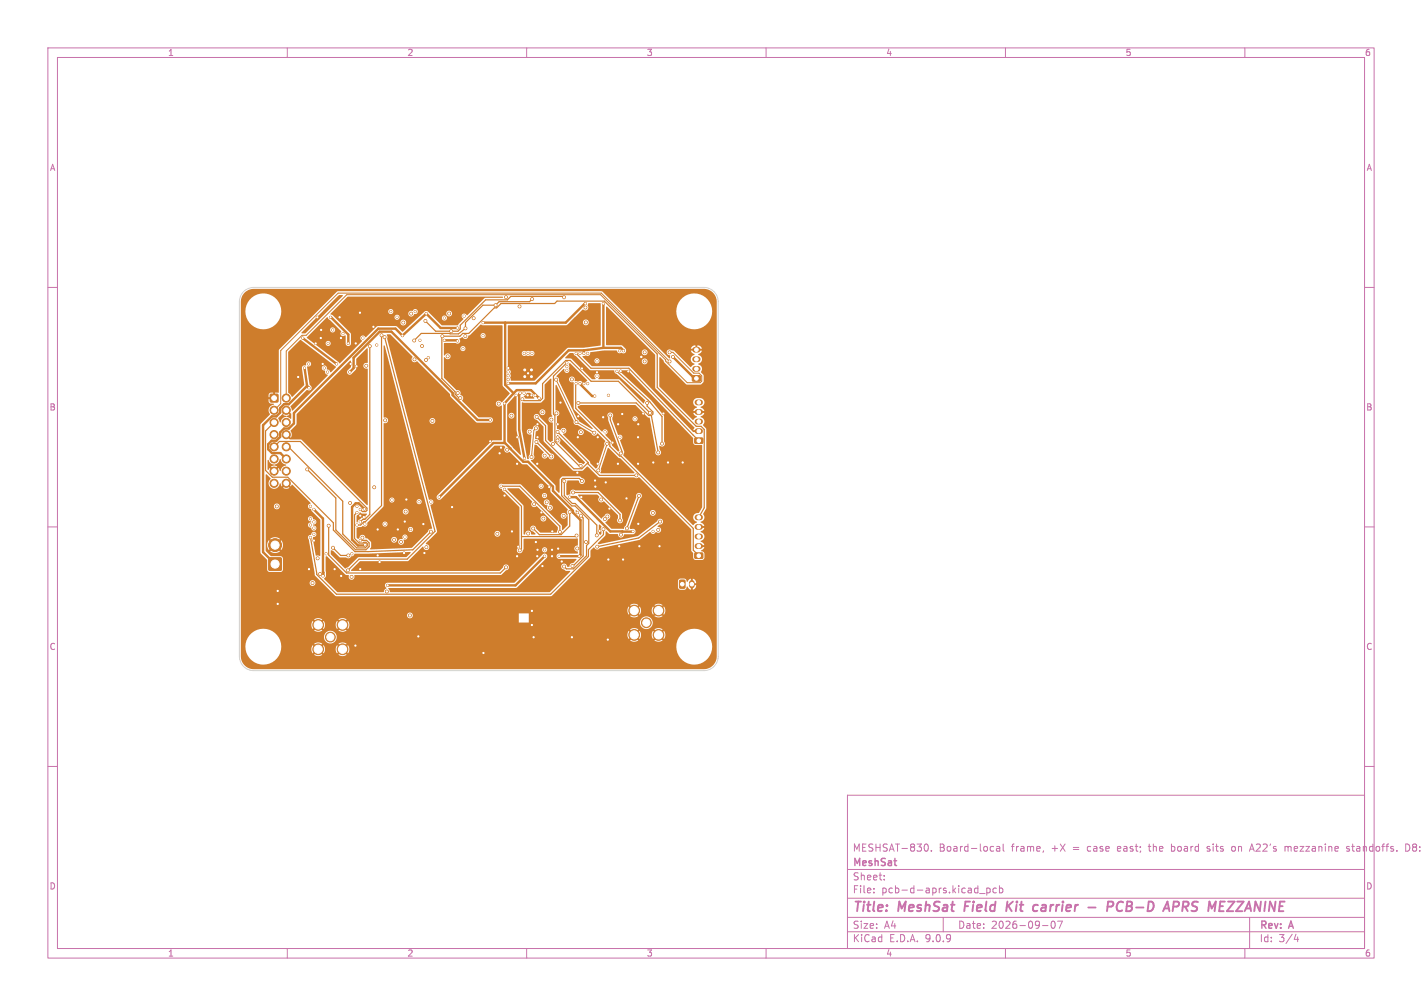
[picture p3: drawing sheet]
<svg xmlns="http://www.w3.org/2000/svg" width="297mm" height="210mm" viewBox="0 0 297 210" stroke-linecap="round" stroke-linejoin="round" font-family="sans-serif">
<defs><g id="words">
<g font-size="2.8" fill="#c872ab">
<text x="178" y="190.9">Title:</text>
<text x="187.7" y="190.9">MeshSat</text>
<text x="202.3" y="190.9">Field</text>
<text x="211.8" y="190.9">Kit</text>
<text x="218.2" y="190.9">carrier</text>
<text x="230.5" y="190.9">-</text>
<text x="235.3" y="190.9">PCB-D</text>
<text x="248.1" y="190.9">APRS</text>
<text x="258" y="190.9">MEZZANINE</text>
</g>
<g font-size="2.1" fill="#c872ab">
<text x="178" y="178">MESHSAT-830.</text>
<text x="196.1" y="178">Board-local</text>
<text x="211.3" y="178">frame,</text>
<text x="219.7" y="178">+X</text>
<text x="224.3" y="178">=</text>
<text x="227.5" y="178">case</text>
<text x="233.9" y="178">east;</text>
<text x="240.6" y="178">the</text>
<text x="245.4" y="178">board</text>
<text x="253.1" y="178">sits</text>
<text x="258.4" y="178">on</text>
<text x="262.4" y="178">A22's</text>
<text x="269.7" y="178">mezzanine</text>
<text x="282.8" y="178">standoffs.</text>
<text x="295.2" y="178">D8:</text>
<text x="178" y="184">Sheet:</text>
<text x="178" y="181.2">MeshSat</text>
<text x="178" y="186.7">File:</text>
<text x="184.1" y="186.7">pcb-d-aprs.kicad_pcb</text>
<text x="178" y="196.9">KiCad</text>
<text x="178" y="194.1">Size:</text>
<text x="184.7" y="194.1">A4</text>
<text x="185.7" y="196.9">E.D.A.</text>
<text x="193.3" y="196.9">9.0.9</text>
<text x="200" y="194.1">Date:</text>
<text x="207" y="194.1">2026-09-07</text>
<text x="263" y="194.3">Rev:</text>
<text x="263" y="196.9">Id:</text>
<text x="267.1" y="196.9">3/4</text>
<text x="269.4" y="194.3">A</text>
</g>
<g font-size="1.8" fill="#c872ab">
<text x="35" y="11.9">1</text>
<text x="85" y="11.9">2</text>
<text x="135" y="11.9">3</text>
<text x="185" y="11.9">4</text>
<text x="235" y="11.9">5</text>
<text x="285" y="11.9">6</text>
<text x="10.3" y="35.9">A</text>
<text x="285.4" y="35.9">A</text>
<text x="10.3" y="85.9">B</text>
<text x="285.3" y="85.9">B</text>
<text x="10.3" y="135.9">C</text>
<text x="285.3" y="135.9">C</text>
<text x="10.3" y="185.9">D</text>
<text x="285.3" y="185.9">D</text>
<text x="35" y="199.9">1</text>
<text x="85" y="199.9">2</text>
<text x="135" y="199.9">3</text>
<text x="185" y="199.9">4</text>
<text x="235" y="199.9">5</text>
<text x="285" y="199.9">6</text>
</g>
</g></defs>
<g fill="none" stroke="#c872ab" stroke-width=".21">
<path d="M10 10h277v190h-277zM12 12h273v186h-273zM60 10v2M110 10v2M160 10v2M210 10v2M260 10v2M10 60h2M285 60h2M10 110h2M285 110h2M10 160h2"/>
<path d="M177 166h108v32h-108zM193.4 176.2a.8 .8 0 0 1 .5 .7 .8 .8 0 0 1-.5 .8M194.5 177.6v.1M207.1 176.7l.4 .1M207.5 177.6l-.4 .1M208.2 176.8h.5l.1 .9M208.8 177.1h-.5l-.2 .2 .2 .4 .5-.1M209.5 176.2v1.3l.2 .2M218 177.6l-.2 .3M239.8 176.7h.6M244.7 176.2v1.5M244.7 177.6l.1 .1"/>
<path d="M244.8 176.7l-.1 .1M252.1 177.6l.4 .1M252.5 176.7l-.4 .2 .1 .2 .3 .1M257.7 176.7l-.3 .1-.2 .2 .1 .6 .4 .1M261 177.7l.5-1.5 .5 1.5M261.1 177.3h.7M268.4 176.8l.4-.1 .2 .2M268.4 176.7v1M269 176.9v.8M269.2 176.7l-.2 .2M281.8 176.8l-.3-.1-.3 .2 .1 .2 .5 .2v.3h-.6M285 160h2"/>
<path d="M293.6 176.2a.76 .76 0 0 1 .9 .7 .76 .76 0 0 1-.9 .8zM60 198v2M110 198v2M160 198v2M177 194.5h108M177 191.5h108M177 187.5h108M177 181.5h108M182.5 186.3v.1M182.5 185.5v.1M184.7 183.6v.1M184.7 182.8v.1"/>
<path d="M197 191.5v3M204.6 186.5h1.1M206.1 185.4v1.5M206.1 185.5l.4-.1 .3 .3-.1 .6h-.6M208.1 185.5l-.4-.1-.3 .3 .1 .6h.6M208.7 185.5l.5-.1 .3 .3-.2 .6h-.6M208.7 184.9v1.5M210 198v2M217.7 193.2h1.2M219.7 192.4l.2-.1a.8 .8 0 0 1 .5 .7 .8 .8 0 0 1-.5 .8 1 1 0 0 1-.2-1.4zM220.9 192.3h1l-.7 1.5M260 198v2"/>
<path d="M261 191.5v6.5M270.7 195l-.4 1.1h.9M271 195.6v1"/>
</g>
<g fill="none" stroke="#c872ab" stroke-width=".4">
<path d="M201.6 188.2l-.2 2M210.4 188.2l-.2 2M210.6 189.1l.7 1.1M211.6 188.2l-1.3 1.2M216.6 188.9l.2 .1M217.6 189.5l-.1 .6M227.3 189.4h1.5M232.4 189.1a.51 .51 0 0 0-.2-.9h-.7l-.3 2M234.6 188.4a.88 .88 0 0 0-1 0 .88 .88 0 0 0-.4 1 .69 .69 0 0 0 .3 .7 .69 .69 0 0 0 .9-.1M245.2 188.2l.9 .1a.58 .58 0 0 1-.3 1h-.8M247 189.3h.8M247.2 188.2l-.3 2"/>
<path d="M256.5 188.2h1.3l-1.5 2h1.3"/>
</g>
<g fill="#ce7d2c" stroke="#ce7d2c" stroke-width=".21">
<path d="M56.2 116.5h2.5v2.5h-2.5z"/>
<path d="M145.1 115.5l1.6-.1 .1 .3v.7l-.2 .2h-1.4l-.1-.2z"/>
<path d="M142 121.1h.8l.3 .1v1.4l-.2 .2h-.8l-.2-.1z"/>
<path d="M56.5 82.3h1.5v1.6h-1.5z"/>
<path d="M144.6 78.5l1.6-.1 .1 .3v.7l-.2 .2h-1.4l-.1-.2z"/>
<path d="M145.1 91.5l1.6-.1 .1 .3v.7l-.2 .2h-1.4l-.1-.2z"/>
<circle cx="57.4" cy="113.8" r="1.35"/>
<circle cx="59.8" cy="83.1" r=".85"/>
<circle cx="57.2" cy="85.6" r=".85"/>
<circle cx="59.8" cy="85.6" r=".85"/>
<circle cx="57.2" cy="88.2" r=".85"/>
<circle cx="59.8" cy="88.2" r=".85"/>
<circle cx="57.2" cy="90.7" r=".85"/>
<circle cx="59.8" cy="90.7" r=".85"/>
<circle cx="57.2" cy="93.3" r=".85"/>
<circle cx="59.8" cy="93.3" r=".85"/>
<circle cx="57.2" cy="95.8" r=".85"/>
<circle cx="59.8" cy="95.8" r=".85"/>
<circle cx="57.2" cy="98.3" r=".85"/>
<circle cx="59.8" cy="98.3" r=".85"/>
<circle cx="57.2" cy="100.9" r=".85"/>
<circle cx="59.8" cy="100.9" r=".85"/>
<circle cx="135" cy="130" r="1.02"/>
<circle cx="132.5" cy="127.5" r="1.12"/>
<circle cx="132.5" cy="132.5" r="1.12"/>
<circle cx="137.5" cy="127.5" r="1.12"/>
<circle cx="137.5" cy="132.5" r="1.12"/>
<circle cx="69" cy="133" r="1.02"/>
<circle cx="66.5" cy="130.5" r="1.13"/>
<circle cx="66.5" cy="135.5" r="1.13"/>
<circle cx="71.5" cy="130.5" r="1.13"/>
<circle cx="71.5" cy="135.5" r="1.13"/>
<circle cx="84.1" cy="70.1" r=".22"/>
<circle cx="74.5" cy="105.7" r=".23"/>
<circle cx="100.9" cy="70.1" r=".22"/>
<circle cx="67.5" cy="120.2" r=".22"/>
<circle cx="89" cy="65.5" r=".23"/>
<circle cx="95.6" cy="68.5" r=".22"/>
<circle cx="96.7" cy="72.8" r=".22"/>
<circle cx="65.6" cy="106.4" r=".23"/>
<circle cx="73.5" cy="115.6" r=".22"/>
<circle cx="105.4" cy="84.2" r=".23"/>
<circle cx="95.6" cy="71.2" r=".22"/>
<circle cx="116.8" cy="116.1" r=".22"/>
<circle cx="81.9" cy="104.4" r=".22"/>
<circle cx="96.9" cy="66" r=".23"/>
<circle cx="87.5" cy="104.7" r=".23"/>
<circle cx="72.7" cy="71.7" r=".23"/>
<circle cx="92.8" cy="66.4" r=".22"/>
<circle cx="85.7" cy="110.5" r=".22"/>
<circle cx="84.6" cy="112.1" r=".22"/>
<circle cx="124.2" cy="82.7" r=".23"/>
<circle cx="69" cy="66.2" r=".23"/>
<circle cx="121" cy="116.1" r=".22"/>
<circle cx="112.6" cy="83.1" r=".22"/>
<circle cx="80.4" cy="109.4" r=".22"/>
<circle cx="86.7" cy="65" r=".23"/>
<circle cx="72.7" cy="115.9" r=".3"/>
<circle cx="132.6" cy="87.4" r=".22"/>
<circle cx="129.5" cy="91.3" r=".22"/>
<circle cx="68.1" cy="115.6" r=".22"/>
<circle cx="92.8" cy="71" r=".22"/>
<circle cx="67.7" cy="76.8" r=".22"/>
<circle cx="81.6" cy="65" r=".23"/>
<circle cx="122.3" cy="63.4" r=".22"/>
<circle cx="91.7" cy="103.8" r=".22"/>
<circle cx="111.8" cy="82.5" r=".23"/>
<circle cx="69.6" cy="114.4" r=".3"/>
<circle cx="121.1" cy="80.1" r=".22"/>
<circle cx="89.5" cy="74.7" r=".22"/>
<circle cx="87.7" cy="71" r=".22"/>
<circle cx="100.9" cy="67.4" r=".22"/>
<circle cx="78.7" cy="72" r=".23"/>
<circle cx="82.9" cy="66.2" r=".23"/>
<circle cx="75.8" cy="70.6" r=".23"/>
<circle cx="126.4" cy="90.1" r=".23"/>
<circle cx="76.2" cy="109.4" r=".22"/>
<circle cx="90" cy="104.8" r=".23"/>
<circle cx="130.2" cy="73.2" r=".22"/>
<circle cx="108.7" cy="82.1" r=".23"/>
<circle cx="113.8" cy="114.8" r=".22"/>
<circle cx="109.5" cy="95.7" r=".23"/>
<circle cx="113.7" cy="116.1" r=".22"/>
<circle cx="63.6" cy="76.8" r=".22"/>
<circle cx="106.2" cy="80" r=".22"/>
<circle cx="127.1" cy="82.5" r=".22"/>
<circle cx="113" cy="101.5" r=".23"/>
<circle cx="69.5" cy="68.9" r=".22"/>
<circle cx="121.9" cy="73.8" r=".23"/>
<circle cx="132.2" cy="110.9" r=".22"/>
<circle cx="76.2" cy="113.7" r=".23"/>
<circle cx="68.4" cy="77.7" r=".22"/>
<circle cx="64.4" cy="76" r=".23"/>
<circle cx="136.4" cy="110.9" r=".22"/>
<circle cx="126" cy="63.4" r=".22"/>
<circle cx="76.1" cy="106.3" r=".22"/>
<circle cx="80.9" cy="122.2" r=".22"/>
<circle cx="64.5" cy="81" r=".22"/>
<circle cx="140.5" cy="74.5" r=".3"/>
<circle cx="119" cy="103.8" r=".22"/>
<circle cx="71.6" cy="69.6" r=".23"/>
<circle cx="68.5" cy="71.7" r=".22"/>
<circle cx="70.3" cy="76" r=".22"/>
<circle cx="102.4" cy="87.7" r=".22"/>
<circle cx="63.2" cy="70.6" r=".22"/>
<circle cx="73" cy="77.7" r=".23"/>
<circle cx="95.6" cy="82" r=".3"/>
<circle cx="105.7" cy="62" r=".3"/>
<circle cx="124.7" cy="78.5" r=".22"/>
<circle cx="89" cy="75.2" r=".3"/>
<circle cx="122.7" cy="73.8" r=".22"/>
<circle cx="124.7" cy="75.3" r=".23"/>
<circle cx="104.2" cy="84.3" r=".3"/>
<circle cx="122.7" cy="80.1" r=".22"/>
<circle cx="121.3" cy="97.3" r=".3"/>
<circle cx="118.4" cy="75.7" r=".22"/>
<circle cx="118.4" cy="76.5" r=".22"/>
<circle cx="118.4" cy="77.3" r=".22"/>
<circle cx="64.8" cy="105.7" r=".23"/>
<circle cx="75.2" cy="112.9" r=".22"/>
<circle cx="64.2" cy="98" r=".3"/>
<circle cx="79.7" cy="70" r=".3"/>
<circle cx="74.5" cy="109.6" r=".23"/>
<circle cx="75.3" cy="108.9" r=".23"/>
<circle cx="77.2" cy="72.3" r=".3"/>
<circle cx="133.5" cy="103.5" r=".3"/>
<circle cx="130.9" cy="110.3" r=".3"/>
<circle cx="120.3" cy="73.8" r=".23"/>
<circle cx="136.4" cy="107.1" r=".3"/>
<circle cx="120.3" cy="80.1" r=".23"/>
<circle cx="113.3" cy="86.1" r=".3"/>
<circle cx="105.9" cy="93.9" r=".3"/>
<circle cx="117.7" cy="89.9" r=".3"/>
<circle cx="115.5" cy="92.7" r=".3"/>
<circle cx="115.2" cy="87.6" r=".3"/>
<circle cx="106.8" cy="86.8" r=".3"/>
<circle cx="126.8" cy="92.6" r=".3"/>
<circle cx="125" cy="98.2" r=".3"/>
<circle cx="116.4" cy="92" r=".3"/>
<circle cx="116.2" cy="86.3" r=".3"/>
<circle cx="110.6" cy="90.1" r=".3"/>
<circle cx="127.5" cy="86.7" r=".3"/>
<circle cx="113.8" cy="95.1" r=".3"/>
<circle cx="129.7" cy="94.7" r=".3"/>
<circle cx="115.1" cy="95.3" r=".3"/>
<circle cx="121.3" cy="90.2" r=".3"/>
<circle cx="112" cy="92.3" r=".3"/>
<circle cx="132.9" cy="99.2" r=".3"/>
<circle cx="116.5" cy="90.2" r=".3"/>
<circle cx="112.1" cy="87" r=".3"/>
<circle cx="135.7" cy="86.2" r=".3"/>
<circle cx="109.1" cy="83.3" r=".3"/>
<circle cx="120.8" cy="84.1" r=".3"/>
<circle cx="135.2" cy="84.1" r=".3"/>
<circle cx="137.5" cy="94.5" r=".3"/>
<circle cx="86.5" cy="71.1" r=".3"/>
<circle cx="111.1" cy="62.4" r=".3"/>
<circle cx="103.5" cy="63.7" r=".3"/>
<circle cx="66.3" cy="116.5" r=".3"/>
<circle cx="97.2" cy="68.5" r=".3"/>
<circle cx="89.1" cy="114.2" r=".3"/>
<circle cx="76.5" cy="76.4" r=".3"/>
<circle cx="117.9" cy="100.4" r=".3"/>
<circle cx="124.6" cy="111.8" r=".3"/>
<circle cx="65.3" cy="121.7" r=".3"/>
<circle cx="83.8" cy="113.1" r=".3"/>
<circle cx="108.6" cy="114.9" r=".3"/>
<circle cx="120.4" cy="111.8" r=".3"/>
<circle cx="105.4" cy="102.2" r=".23"/>
<circle cx="116.9" cy="111" r=".3"/>
<circle cx="104.7" cy="101.5" r=".23"/>
<circle cx="68.7" cy="109.7" r=".3"/>
<circle cx="105.7" cy="118.4" r=".3"/>
<circle cx="108.5" cy="64" r=".3"/>
<circle cx="119.7" cy="102.8" r=".3"/>
<circle cx="129.5" cy="108.6" r=".3"/>
<circle cx="122.3" cy="64.2" r=".3"/>
<circle cx="98.9" cy="66.4" r=".3"/>
<circle cx="82.3" cy="112.7" r=".3"/>
<circle cx="137.9" cy="108.9" r=".3"/>
<circle cx="124.7" cy="114.1" r=".3"/>
<circle cx="121.3" cy="107.7" r=".3"/>
<circle cx="119.6" cy="118.2" r=".3"/>
<circle cx="129.7" cy="111.6" r=".3"/>
<circle cx="126.3" cy="108.4" r=".3"/>
<circle cx="121.5" cy="100.4" r=".3"/>
<circle cx="117.8" cy="118.3" r=".3"/>
<circle cx="111.4" cy="110.3" r=".3"/>
<circle cx="119" cy="106.9" r=".3"/>
<circle cx="110.3" cy="111.4" r=".3"/>
<circle cx="114.9" cy="106" r=".3"/>
<circle cx="120.6" cy="114.5" r=".3"/>
<circle cx="122.4" cy="113.1" r=".3"/>
<circle cx="126.9" cy="107.8" r=".3"/>
<circle cx="125.6" cy="104.3" r=".3"/>
<circle cx="117.7" cy="107.7" r=".3"/>
<circle cx="117.8" cy="62.1" r=".3"/>
<circle cx="94.2" cy="69.1" r=".3"/>
<circle cx="73.1" cy="105" r=".3"/>
<circle cx="57.8" cy="105.7" r=".3"/>
<circle cx="88.9" cy="67" r=".3"/>
<circle cx="73.4" cy="120.4" r=".3"/>
<circle cx="96.1" cy="83.1" r=".3"/>
<circle cx="75.7" cy="112.2" r=".3"/>
<circle cx="92.4" cy="70.2" r=".3"/>
<circle cx="84.7" cy="106.8" r=".3"/>
<circle cx="111.1" cy="73.8" r=".22"/>
<circle cx="85.6" cy="128.5" r=".3"/>
<circle cx="80.8" cy="123.5" r=".3"/>
<circle cx="137.5" cy="110.6" r=".3"/>
<circle cx="103.9" cy="111.4" r=".3"/>
<circle cx="106.1" cy="79.2" r=".22"/>
<circle cx="119.5" cy="79.2" r=".3"/>
<circle cx="109.5" cy="82.1" r=".22"/>
<circle cx="72.7" cy="119.1" r=".3"/>
<circle cx="80.3" cy="70.4" r=".3"/>
<circle cx="86.6" cy="75" r=".3"/>
<circle cx="66.9" cy="119.8" r=".3"/>
<circle cx="90.3" cy="87.9" r=".3"/>
<circle cx="109.5" cy="73.8" r=".22"/>
<circle cx="78.2" cy="101.7" r=".3"/>
<circle cx="110.3" cy="73.8" r=".23"/>
<circle cx="74.5" cy="107" r=".23"/>
<circle cx="75.3" cy="106.4" r=".23"/>
<circle cx="90" cy="111" r=".3"/>
<circle cx="122.4" cy="67.3" r=".3"/>
<circle cx="111.9" cy="89.4" r=".3"/>
<circle cx="111" cy="95.4" r=".3"/>
<circle cx="114.2" cy="104.9" r=".3"/>
<circle cx="113.5" cy="108.3" r=".3"/>
<circle cx="111.6" cy="105.3" r=".3"/>
<circle cx="106.2" cy="78.4" r=".22"/>
<circle cx="124.1" cy="90.3" r=".3"/>
<circle cx="120.4" cy="88.1" r=".3"/>
<circle cx="116.1" cy="79.3" r=".3"/>
<circle cx="106.2" cy="77.6" r=".22"/>
<circle cx="139.8" cy="75.4" r=".3"/>
<circle cx="134.6" cy="75.4" r=".3"/>
<circle cx="134.6" cy="73.6" r=".3"/>
<circle cx="139.8" cy="73.6" r=".3"/>
<circle cx="138.3" cy="92.6" r=".3"/>
<circle cx="128.8" cy="77.5" r=".23"/>
<circle cx="129.4" cy="73.2" r=".22"/>
<circle cx="113.7" cy="103.5" r=".23"/>
<circle cx="65.6" cy="111.5" r=".23"/>
<circle cx="93.5" cy="74.4" r=".3"/>
<circle cx="84.2" cy="67.3" r=".3"/>
<circle cx="97.2" cy="70.2" r=".3"/>
<circle cx="64.8" cy="109.6" r=".23"/>
<circle cx="64.8" cy="112.2" r=".23"/>
<circle cx="126" cy="110.5" r=".3"/>
<circle cx="65.6" cy="110.2" r=".23"/>
<circle cx="93.8" cy="65.5" r=".3"/>
<circle cx="64.8" cy="108.3" r=".23"/>
<circle cx="65.6" cy="108.9" r=".23"/>
<circle cx="85.9" cy="65.5" r=".3"/>
<circle cx="88.1" cy="72.2" r=".3"/>
<circle cx="80.4" cy="87.7" r=".3"/>
<circle cx="78.9" cy="110.5" r=".22"/>
<circle cx="116.6" cy="114.5" r=".22"/>
<circle cx="111" cy="82.5" r=".22"/>
<circle cx="129.6" cy="77.5" r=".22"/>
<circle cx="70.9" cy="66.2" r=".23"/>
<circle cx="74.5" cy="76.5" r=".23"/>
<circle cx="120.6" cy="98.7" r=".23"/>
<circle cx="121.5" cy="76.9" r=".22"/>
<circle cx="120.8" cy="86.9" r=".22"/>
<circle cx="102.4" cy="92.1" r=".22"/>
<circle cx="106.9" cy="110.9" r=".22"/>
<circle cx="111" cy="78.6" r=".3"/>
<circle cx="121.4" cy="103.8" r=".23"/>
<circle cx="106.1" cy="76.8" r=".22"/>
<circle cx="130" cy="86.4" r=".23"/>
<circle cx="111.1" cy="130.5" r=".23"/>
<circle cx="104.6" cy="93.4" r=".22"/>
<circle cx="67.4" cy="76" r=".22"/>
<circle cx="125.2" cy="110.8" r=".23"/>
<circle cx="78" cy="68.2" r=".22"/>
<circle cx="108.2" cy="114.1" r=".22"/>
<circle cx="69.9" cy="118.8" r=".22"/>
<circle cx="119.4" cy="133" r=".22"/>
<circle cx="110.3" cy="77.9" r=".22"/>
<circle cx="84.4" cy="115.4" r=".23"/>
<circle cx="74.3" cy="71.7" r=".22"/>
<circle cx="139.5" cy="96.5" r=".22"/>
<circle cx="127.9" cy="92.4" r=".22"/>
<circle cx="107.8" cy="82.5" r=".23"/>
<circle cx="78.9" cy="115.9" r=".23"/>
<circle cx="73.3" cy="76" r=".23"/>
<circle cx="116.5" cy="88.6" r=".23"/>
<circle cx="130.9" cy="104.1" r=".22"/>
<circle cx="108" cy="96.8" r=".22"/>
<circle cx="133.3" cy="96.8" r=".22"/>
<circle cx="129.1" cy="88.6" r=".22"/>
<circle cx="111.1" cy="127.5" r=".23"/>
<circle cx="115.3" cy="110.9" r=".22"/>
<circle cx="127.1" cy="116.8" r=".23"/>
<circle cx="134.4" cy="86.3" r=".22"/>
<circle cx="133.3" cy="91.3" r=".22"/>
<circle cx="112.3" cy="91.3" r=".22"/>
<circle cx="104.4" cy="94.6" r=".23"/>
<circle cx="65.9" cy="71.7" r=".22"/>
<circle cx="58" cy="123.4" r=".22"/>
<circle cx="133.3" cy="109.4" r=".22"/>
<circle cx="124.7" cy="77.7" r=".23"/>
<circle cx="136.4" cy="96.5" r=".22"/>
<circle cx="114.7" cy="101.7" r=".23"/>
<circle cx="117.3" cy="117.2" r=".22"/>
<circle cx="88.6" cy="115.4" r=".23"/>
<circle cx="110.2" cy="82.5" r=".23"/>
<circle cx="124.3" cy="101.6" r=".23"/>
<circle cx="112.2" cy="116.1" r=".22"/>
<circle cx="67.1" cy="68.9" r=".22"/>
<circle cx="64.5" cy="118.8" r=".22"/>
<circle cx="101" cy="136.3" r=".22"/>
<circle cx="75.2" cy="65.3" r=".23"/>
<circle cx="113.1" cy="107" r=".22"/>
<circle cx="120.6" cy="107" r=".23"/>
<circle cx="62.3" cy="78.7" r=".22"/>
<circle cx="126" cy="87.1" r=".22"/>
<circle cx="112.2" cy="96.8" r=".22"/>
<circle cx="74.2" cy="134.8" r=".23"/>
<circle cx="111" cy="77.2" r=".3"/>
<circle cx="115.3" cy="114.8" r=".23"/>
<circle cx="120.7" cy="91.3" r=".22"/>
<circle cx="138.6" cy="86.3" r=".22"/>
<circle cx="65.5" cy="112.9" r=".22"/>
<circle cx="130.1" cy="116.8" r=".22"/>
<circle cx="88.4" cy="109.4" r=".22"/>
<circle cx="112.3" cy="88.6" r=".23"/>
<circle cx="84.5" cy="108.9" r=".23"/>
<circle cx="121.1" cy="73.8" r=".22"/>
<circle cx="79.3" cy="117.3" r=".22"/>
<circle cx="133.3" cy="88.6" r=".23"/>
<circle cx="115.3" cy="116.1" r=".22"/>
<circle cx="137.8" cy="114" r=".23"/>
<circle cx="75.2" cy="118.8" r=".22"/>
<circle cx="127.3" cy="106.2" r=".23"/>
<circle cx="108.1" cy="91.3" r=".22"/>
<circle cx="124.8" cy="96.8" r=".22"/>
<circle cx="109.6" cy="78.6" r=".3"/>
<circle cx="121.9" cy="80.1" r=".23"/>
<circle cx="94.4" cy="105.9" r=".23"/>
<circle cx="75.3" cy="107.7" r=".23"/>
<circle cx="66.3" cy="66.2" r=".23"/>
<circle cx="111.9" cy="113.2" r=".22"/>
<circle cx="71.2" cy="70.6" r=".23"/>
<circle cx="58" cy="126.1" r=".23"/>
<circle cx="116.5" cy="91.3" r=".22"/>
<circle cx="113.3" cy="118.2" r=".23"/>
<circle cx="87.4" cy="132.9" r=".23"/>
<circle cx="133.5" cy="114" r=".23"/>
<circle cx="111.4" cy="133" r=".22"/>
<circle cx="133.9" cy="74.5" r=".3"/>
<circle cx="84.9" cy="104.3" r=".22"/>
<circle cx="83.1" cy="110.5" r=".22"/>
<circle cx="124.3" cy="100.3" r=".23"/>
<circle cx="67" cy="70.6" r=".23"/>
<circle cx="126.9" cy="133.5" r=".23"/>
<circle cx="117.1" cy="84" r=".23"/>
<circle cx="131.2" cy="77.5" r=".22"/>
<circle cx="112.3" cy="114.8" r=".23"/>
<circle cx="129.1" cy="96.8" r=".22"/>
<circle cx="124.8" cy="91.3" r=".22"/>
<circle cx="71.3" cy="120.2" r=".22"/>
<circle cx="108" cy="116.1" r=".22"/>
<circle cx="105.4" cy="103.5" r=".23"/>
<circle cx="129.3" cy="114" r=".23"/>
<circle cx="142.6" cy="96.5" r=".22"/>
<circle cx="126.5" cy="100.7" r=".22"/>
<circle cx="109.6" cy="77.2" r=".3"/>
<circle cx="76" cy="107.9" r=".22"/>
</g>
<path d="M145.2 77h.5M145.2 75h.5M145.2 73h.5M145.7 90h.5M145.7 88h.5M145.7 86h.5M145.7 84h.5M145.7 114h.5M145.7 112h.5M145.7 110h.5M145.7 108h.5M144.5 121.7v.5" fill="none" stroke="#ce7d2c" stroke-width="1.2"/>
<g fill="none" stroke="#ce7d2c" stroke-width=".5">
<path d="M63.2 70.6l7.1 5.4M63.6 76.8l.5 3.8M69 66.2l3.7 3.6v1.9M73 77.7l.9-.8v-2.2l5.4-5.5h2.4l12.8 12.8v.5l5.2 5.2h2.7M92.8 71h2.6l.2 .2M95.5 68.5h-3.5l-3-3-4.9 4.6-1.5-1.5h-3.6l-17.6 17.6v2.2l-1.1 1.1h-1l-.8 .8v.9l-.8 .8h-1l-.7 .7v1.1l.8 .8h1.8l1.2 1.2M95.5 68.5h.1M105.5 67.4v12.9l1.8 1.8M121.9 73.1h-3.1l-6.9 6.9h-5.7M121.9 73.1v.7M122.3 63.4l-4.1 4h-17.3M126 72.6h3.7l.5 .6"/>
<path d="M126 72.6l-4.1 .5M126 63.4v9.2M140.5 74.5l4.5 4.5h.5M64.1 80.6l-3.8 3.8h-1l-.8 .8v.9l-.8 .8h-.9l-1.9 1.9v26.4l2.5 2.6M64.1 80.6l.4 .4M107.3 82.1l-1.9 2.1v8.3M107.3 82.1l.6-.7h3l1.7 1.7M108.6 82.1l-.2 .2v7.5l1.1 5.9M121.1 80.1l2.6 2.6h.5M65.5 106.4l2 1.9v11.9M76.1 106.3l-1.2-1.2h-.6l-.8 .7v6.8l1.3 1.3h1.3l.1-.2M91.7 103.8l11.4-11.3h2.4l3.8 3.9h1l5.2 5.2v.9l4.2 4.1v.4l1.5 1.6v7.3l-.2 .2h-4.2"/>
<path d="M113.7 116.1l-6 6.1h-26.8M119 103.8h1.3l7.2 7.1h4.7M130 110.9v.1"/>
</g>
<g fill="none" stroke="#ce7d2c" stroke-width=".25">
<path d="M77.2 72.3v35.1l-1 1h-.4l-.6 .6M79.7 70v35.5l-3.4 3.4h-.3l-.7 .7h-.7M79.7 70h.1M80.3 70.4l10.6 40.5-5.8 5.8h-10.1l-2.3 2.4M111.1 62.4l-.5 .6h-6.4l-.7 .7h-2.6l-3.7 3.6v1.2l-1.4 1.2-7.8-.1-1.5 1.5M117.8 62.1l-.2-.2h-10.9l-.7 .7h-4.6l-5.3 5.3v.8l-.4 .4h-4.7l-2.1-2.1M118.4 75.7l-2.8 2.8v7.9l.3 .3v5.5l5.1 5.1h.3M120.3 73.8l3.1 3.1h7.9l14.6 15.1M128.8 77.5l6.9 6.4 2.6 3.1v5.6M57.2 93.3l1.2-1.1h4.3l13.9 13.9v.4l-.2 .3h-.7l-.5-.4M57.2 88.2l-1.7 1.8v8.2l1.4 1.4h3.2l9.5 9.5v1.6l4.5 4.5 12.1-.4 3.8-3.8M59.8 93.3h.4l11.4 11.3v6.9l2.9 2.9h1.8l.4-.5v-.4l-.3-.3-1.4 .2-1-1v-4.9l.6-.5"/>
<path d="M64.2 98l5.9 6v6.6l4.2 4.2h2.1l.7-.7v-.8l-.5-.5-1.4 .1M96.1 83.1h-.2l-.9-.8v-.5l-2.7-2.8 .1-8.8h3.7l.5-.6h1.3l5.3-5.3h.5l.9-.9h11.2l.5-.5h9.9l11.1 11v7l8.1 8.1h1l.7 .7v16.3l-1.2 2M109.1 83.3l.3 .3h3.4l.5-.4v-3.1l4.9-4.9h.9l4.4 4.4h5.7l6.5 6.6M112 92.3l3.1 3M112.1 87l1.9 1.9v3l5.9 6h1.6l1.3-1.4M116.5 90.2l6.3 6.3M120.3 80.1l-.1 5.1 7.2 7.2v.8l2 2h.3l15.1 15.1v4.6l1.1 1.1M120.8 84.1h12.1l2.6 2.6h.5M122.8 96.5v.4l2.4 2.3h7.7M127.5 86.7v1l2.5 6.7-.3 .3M135.2 84.1v.7l1.2 1.2v.4l-.4 .3M136 86.7l1.5 7.8"/>
<path d="M68.7 109.7v6.2l3.7 3.7h32.1l1.2-1.2M69.6 114.4l1.5 1.6h1.6M104.7 101.5h3.9l8.3 8.4v1.1M105.4 102.2l3.5 3.5v8.8l-.3 .4M117.9 100.4v3l1.6 1.7h.6l4.5 4.5v2.2M119 106.9v2.9l-1.8 1.8h-4.5l-1.3-1.3M119.7 102.8h5.2l4.6 4.6v1.2M120.4 111.8l-.2 .2h-11.3M121.3 107.7l.5 .4v7.9l-2.2 2.2M121.5 100.4l-.5-.5h-3.4l-.3 .2v3.4l2.1 2.1h.7l2.9 2.9v4.9l-.5 .5v2.1l-2.7 2.8h-1.5l-.5-.5M126 110.5v1.1l-3.1 3.1v1.5l-7.9 7.8h-44.7l-4.2-4.1-1.3-7.7M133.5 103.5l-2.6 6.8"/>
<path d="M137.9 108.9l-4.5 3.4-8.7 1.8"/>
</g>
<path d="M116.1 79.3l4.3 8.8 3.7 2.2M139.8 75.5l-14.2-14.3h-55l-12 12v11.1l-1.4 1.4M139.8 73.6h.8l4.3 4.3h1.1l.6 .6v1.1l-.4 .3h-2.7l-4.5-4.5v-.3l-13.6-13.6h-53l-8.4 8.5h-.9l-3.3 3.3v9.8M111.9 89.4l-.4 .4-.5 5.6M126.8 92.6l-1.8 5.6" fill="none" stroke="#ce7d2c" stroke-width=".21"/>
<g fill="#ce7d2c">
<path d="M80.8 69.8h.8l4.6 4.7a.64 .64 0 0 0 0 1 .64 .64 0 0 0 .9-.1l6.9 6.8 .1 .6 5.3 5.3 3.2 .1a.56 .56 0 0 0 .4-.6 .56 .56 0 0 0-.5-.5h-2.5l-3.5-3.5a.69 .69 0 0 0 .2-.7 .69 .69 0 0 0-.6-.5v-.1a.66 .66 0 0 0-.1-.7 .66 .66 0 0 0-.7-.2l-2.6-2.6v-4.1l.2-.1a.62 .62 0 0 0 1 .2 .62 .62 0 0 0-.1-1 .62 .62 0 0 0-.9 .4l-.2-.1v-1.4h3.5a.53 .53 0 0 0 .6 .6 .53 .53 0 0 0 .3-.9 .53 .53 0 0 0-.9 .2v.1h-3.5l.1-1.1h2.4a.59 .59 0 0 0 .8-.1 .59 .59 0 0 0-.1-.8l.6-.3a.71 .71 0 0 0 .8 .3 .71 .71 0 0 0 .6-.7h2.5v.1a.53 .53 0 0 0 .8 .4 .53 .53 0 0 0 0-.9 .53 .53 0 0 0-.8 .4h-2.3l2.3-2.3 .4 .2 4.1 .1 .1 12.4 1.5 1.7-1.7 1.9a.64 .64 0 0 0-1-.2 .64 .64 0 0 0 0 1 .64 .64 0 0 0 .9-.2l.1 7.3-2.1 .1-11.4 11.4a.56 .56 0 0 0 .1 .8 .56 .56 0 0 0 .7 0l11.1-11.1 2-.1 .3 .3a.67 .67 0 0 0 0 1 .67 .67 0 0 0 .9 0l2.6 2.5 1.1 .2 4.8 4.8 .2 1 3.5 3.5a.87 .87 0 0 0 0 1.1l-.2 .3a.63 .63 0 0 0-.6-.7 .63 .63 0 0 0-.6 .7 .63 .63 0 0 0 .6 .6l.4-.3 .2-.3h.1l.1 1.9-1.2 1.1-.1-1.1-4.8-4.8h1.1a.73 .73 0 0 0 .8 .7 .65 .65 0 0 0 .3 1 .65 .65 0 0 0 .8-.6 .65 .65 0 0 0-.8-.6 .63 .63 0 0 0-.2-1 .63 .63 0 0 0-.9 .5h-1.1l-1.4-1.4h2.1v.1a.53 .53 0 0 0 .8 .4 .53 .53 0 0 0 0-.9 .53 .53 0 0 0-.8 .4h-2.1l-2-2h3.4v.2a.53 .53 0 0 0 .8 .4 .53 .53 0 0 0 0-.9 .53 .53 0 0 0-.8 .3h-3.4l-.5-.3h-3.6a.56 .56 0 0 0-.8 .4 .56 .56 0 0 0 .6 .6l.2 .4 3.5 3.4v8.4a.65 .65 0 0 0-.5 .7 .65 .65 0 0 0 .7 .5 .65 .65 0 0 0 .6-.7l3.9-.1a.53 .53 0 0 0 .7 .6 .53 .53 0 0 0 .2-.9 .53 .53 0 0 0-.8 .2l-.1 .1h-3.9l.1-2.2 11.2-.1v1.5a.65 .65 0 0 0-.6 .7 .65 .65 0 0 0 .7 .6l-.1 .4h-3.9a.56 .56 0 0 0-.5 .5 .56 .56 0 0 0 .5 .6h3.6l.1 .2-.7 .6a.88 .88 0 0 0-.9 .8 .6 .6 0 0 1-.6-.5 .62 .62 0 0 0-1 .3 .62 .62 0 0 0 .6 .8l.3 .2 .9 .1 .1 .1-4.3 4.3h-33.3l-.4-.7 .1-.1h26.5l.3-.2 6.3-6.3a.56 .56 0 0 0-.2-.6 .56 .56 0 0 0-.7 0l-6 5.9h-26.5a.61 .61 0 0 0-.5 .6 .61 .61 0 0 0 .3 .6l-.4 .3-.2 .5h-9.7l-2.7-2.8 .4-.6-.1-4h.3l3.8 3.8 .7 .1a.67 .67 0 0 0 .6 .9 .67 .67 0 0 0 .6-.9l30.6-.1 1.1-.9a.62 .62 0 0 0 .6-.6 .62 .62 0 0 0-.6-.7 .62 .62 0 0 0-.6 .7l-.8 .7-31-.1 1.9-1.9 10-.1 3.2-3a.65 .65 0 0 0 .6 .7 .65 .65 0 0 0 .7-.6 .65 .65 0 0 0-.8-.6l2.1-2.2h12.3a.61 .61 0 0 0 .8 .6 .61 .61 0 0 0 .2-1 .61 .61 0 0 0-1 .2v.2h-12.3l.3-.5-1.4-5.5a.57 .57 0 0 0 .6-.8 .57 .57 0 0 0-.9-.3l-4.3-16.5h4.4a.61 .61 0 0 0 .8 .6 .61 .61 0 0 0 .3-.9 .61 .61 0 0 0-1 .1l-.1 .2h-4.4l-4.4-17.1z"/>
<path d="M69.1 114.9l.5 .1 1.4 1.3 1.3 .1a.7 .7 0 0 0 1.1-.3l.4-.1 .3-.4 11.5-.4 .2 .2-1 .9h-9.9l-2.2 2.1-.6 .3-3-3z"/>
<path d="M80.1 72.2h.3l9.8 38-.1 .2a.66 .66 0 0 0-.7 .6l-3.4 3.4-8.7 .2 .2-.4v-.9l-.5-.7h4.7a.61 .61 0 0 0 .4 .6 .61 .61 0 0 0 .7-.2h.4a.64 .64 0 0 0 .8 .7 .64 .64 0 0 0 .3-1 .55 .55 0 0 0 .8-.2 .55 .55 0 0 0-.3-.8 .55 .55 0 0 0-.8 .3l.1 .4-.1 .2a.6 .6 0 0 0-.8 .4h-.4a.61 .61 0 0 0-.3-.9 .61 .61 0 0 0-.8 .5h-4.7l-.4-.2a.43 .43 0 0 1-.4-.5 .71 .71 0 0 0-1.2 .5l-.2 .1-.3-.3v-1.7h10.7a.53 .53 0 0 0 .7 .5 .53 .53 0 0 0 .2-.8 .53 .53 0 0 0-.8 .1l-.1 .2h-10.7v-.4l1.4-.3a.53 .53 0 0 0 .6 .1 .53 .53 0 0 0 .2-.6h3.2a.53 .53 0 0 0 .7 .6 .53 .53 0 0 0 .2-.9 .53 .53 0 0 0-.9 .2v.1h-3.2v-.1l2.4-2.5h5a.61 .61 0 0 0 .8 .7 .61 .61 0 0 0 .3-1 .61 .61 0 0 0-1 .2l-.1 .1h-5l1-1v-1.4h1.2l.1 .3a.52 .52 0 0 0 .4 .3 .52 .52 0 0 0 .5-.2h4.7a.53 .53 0 0 0 .7 .5 .53 .53 0 0 0 .2-.8 .53 .53 0 0 0-.9 .1v.2h-4.7a.53 .53 0 0 0-.3-.8 .53 .53 0 0 0-.7 .4h-1.2v-15.9a.67 .67 0 0 0 .9-.6 .67 .67 0 0 0-.9-.7z"/>
<path d="M125.1 109.5h.2l.3 .5a.68 .68 0 0 0 0 .9v.5l-.3 .2-.2-.3z"/>
<path d="M106 102h2.4l2.8 2.7a.67 .67 0 0 0-.1 1 .67 .67 0 0 0 1 0l4.4 4.3v.6l-.3 .6h-3.3l-.9-.8a.62 .62 0 0 0-.6-.7 .62 .62 0 0 0-.6 .6 .62 .62 0 0 0 .6 .7l.4 .4v.2h-.8l-.1-.1a.61 .61 0 0 0-.6-.7 .61 .61 0 0 0-.6 .7l-.1 .1-.3-.1v-3.3h3.6a.61 .61 0 0 0 .8 .6 .61 .61 0 0 0 .2-.9 .61 .61 0 0 0-1 .1v.2h-3.6v-2.7l-3.3-3.4z"/>
<path d="M120.7 84.8l.6-.3 11.4 .1 2.5 2.5 .5 .1 1.3 6.9a.62 .62 0 0 0 .1 .8 .62 .62 0 0 0 .9-.1 .62 .62 0 0 0-.2-.9l-.1-.8a.67 .67 0 0 0 1 0 .67 .67 0 0 0 0-1l-.1-5.4-2.6-3.1-6.5-6.1v-.2h1.7l13.6 14.1v1.1l.1 .2 .3 .2 1.5 .1v12.9l-.7 1.1a.99 .99 0 0 0-1.2 .8 .99 .99 0 0 0 .8 1.2l-.9 .6-14.5-14.5 .2-.8-.9-2.4a.59 .59 0 0 0 .5-.8 .59 .59 0 0 0-.9-.3l-1.2-3.4h4.2a.53 .53 0 0 0 .7 .5 .53 .53 0 0 0 .2-.8 .53 .53 0 0 0-.9 .1v.2h-4.2v-.2a.62 .62 0 0 0 0-.9 .62 .62 0 0 0-.9 0 .62 .62 0 0 0 0 .9l.1 .6 2.3 6.2-.2 .2h-.1l-1.3-1.2-.1-.9-1.3-1.4a.57 .57 0 0 0 .5-.6 .57 .57 0 0 0-.5-.5 .57 .57 0 0 0-.6 .5l-5.1-5z"/>
<path d="M75.1 107l.5 .2h1v.2l-.5 .6h-.5l-.7 .5-.3 .6-.1-.1v-1.3l.5-.4z"/>
<path d="M120.2 106.6l.2-.1 .5 .5v.3l-.6-.5z"/>
<path d="M73.1 75.3l.2 .1v1.2l-.7 .7a.56 .56 0 0 0 0 .8 .56 .56 0 0 0 .8 0l1-1v-2.2l2.3-2.2 .1 .1v2.9a.67 .67 0 0 0-.9 .6 .67 .67 0 0 0 .9 .7v28.4h-.2l-13.6-13.6-2.4-.1-.6-.5 .3-.3 .4 .5a1.55 1.55 0 0 0 0-1.5l1.2-1.3 .1-2.2z"/>
<path d="M127 93.5h.1l2.1 2.1 .4 .1 2.9 2.9v.2h-7.1l.1-.9z"/>
<path d="M57.3 97h.1a1.34 1.34 0 0 0 1.1-1.2h.1a1.51 1.51 0 0 0 1.2 1.2l-.1 .2a1.39 1.39 0 0 0-1.1 1.1l-.4-.6-.5 .5-.3-.3 .5-.5-.6-.2z"/>
<path d="M55.9 96h.1a1.65 1.65 0 0 0 1.2 1l-.6 .4 .5 .5-.3 .3-.5-.5-.3 .4z"/>
<path d="M116 80.4h.3l3.5 7.5a.64 .64 0 0 0 .8 .8l2.9 1.7a.67 .67 0 0 0 .6 .5 .67 .67 0 0 0 .7-.4l1.6 1.6-.2 .5 .1 .4-1.6 4.6-.2 .2-1.2-1.1-.1-.4-5.6-5.6 .7-.6h2.4a.61 .61 0 0 0 .8 .7 .61 .61 0 0 0 .3-1 .61 .61 0 0 0-1 .2l-.1 .1h-2.4a.64 .64 0 0 0-.5-.8 .64 .64 0 0 0-.8 .5l-.7-.3v-2.5a.7 .7 0 0 0 .5-.8 .7 .7 0 0 0-.8-.6z"/>
<path d="M116.3 90.9l.2-.1 5.6 5.7v.1l-.2 .3-.4-.2h-.5l-4.2-4.2a.7 .7 0 0 0 .2-.8 .7 .7 0 0 0-.7-.4z"/>
<path d="M107.7 82.5l.2 .1v7.2l.9 5-.1 .2-2.8-2.9v-5.4h.3a.61 .61 0 0 0 .8 .7 .61 .61 0 0 0 .3-1 .61 .61 0 0 0-1 .1l-.1 .2h-.3v-2.3z"/>
<path d="M126.6 64h.2l10 10 .1 7 8.1 8.2-.2 .6h.8v.4h-.9l-13.1-13.7-7.9-.1-1.3-1.1h1.8v.2a.53 .53 0 0 0 .6 .4 .53 .53 0 0 0 .4-.5h8.8a.61 .61 0 0 0 .8 .6 .61 .61 0 0 0 .3-1 .61 .61 0 0 0-1 .2l-.1 .2h-8.8a.53 .53 0 0 0-.5-.6 .53 .53 0 0 0-.5 .5h-1.8l-.8-.8 .7-.3a.67 .67 0 0 0 .7 0 .67 .67 0 0 0 .3-.7h.1a20.5 20.5 0 0 1 5.4-.3 .68 .68 0 0 0 1.1 .5l.4 .1 .4-.3h3.3a.61 .61 0 0 0 .8 .6 .61 .61 0 0 0 .3-1 .61 .61 0 0 0-1 .2l-.1 .2h-3.3v-.7l-.8-.7-3.3-.1z"/>
<path d="M116.2 78.5l1.5-1.5h.2a.55 .55 0 0 0 .5 .9 .55 .55 0 0 0 .4-.9l.1-.5-.1-.4 .2-.3 3.7 3.6-.4 .4-.2 .5-.4-.4a.67 .67 0 0 0-1-.2l-.7-.2a.63 .63 0 0 0-.3-.9 .63 .63 0 0 0-.8 .6 .63 .63 0 0 0 .9 .6v5.6l4 4v.2l-2.8-1.6-.4-.5-3.9-8a.73 .73 0 0 0-.5-.9z"/>
<path d="M59.3 85.8l.3 .3-.5 .5 .6 .2v.2a1.39 1.39 0 0 0-1.1 1.2l-.5-.9 .9-.8z"/>
<path d="M60.3 85.8l.5 .6v1l-1-.4 .6-.4-.4-.5z"/>
<path d="M62.7 71h.1l7.4 5.5-1.1 1.2-.2-.1a.68 .68 0 0 0-.7-.5 .55 .55 0 0 0-.3-.8 .55 .55 0 0 0-.7 .5 .55 .55 0 0 0 .7 .6 .85 .85 0 0 0 .6 .9l-7.5 7.4-.3-.9 3.4-3.4a.58 .58 0 0 0 .8 0 .58 .58 0 0 0 .1-.8l-.3-.3-.5-3.8a.55 .55 0 0 0 .7-.2 .55 .55 0 0 0-.3-.8 .55 .55 0 0 0-.7 .4l.1 .3-.2 .1a.55 .55 0 0 0-.7 .5l.4 3.6-2.5 2.5-.8-1v-8.4z"/>
<path d="M118.1 74.6l.9-.9h.7l.2 .4 3.4 3.2h4.9l.1 .2a.56 .56 0 0 0 .5 .6l5.9 5.4-.2 .7h-.2l-5-5-4.3-.1a.56 .56 0 0 0 .1-.9 .56 .56 0 0 0-.9 .3l.2 .6-.8 .1-4.2-4.3-1.2-.1z"/>
<path d="M110 82h.7l.6 .6 .3 .6h-1.9l-.3-.5 .5-.3z"/>
<path d="M106.1 68l12.1-.1 .9-.7h2.7a.61 .61 0 0 0 .7 .7 .61 .61 0 0 0 .3-1 .61 .61 0 0 0-1 .2v.1h-2.7l2.6-2.6a.68 .68 0 0 0 1 0 .68 .68 0 0 0 0-.9l.2-.4 2.6 .1v8.7l-3.6 .5h-3.3l-7 6.9h-4.8l-.3-.7 .2-.3-.1-.4a.73 .73 0 0 0-.5-1.1v-3.3h2.9v.1a.76 .76 0 0 0 1 .4l.4 .1 .2-.1a.55 .55 0 0 0 .8 .1 .55 .55 0 0 0 .1-.8 .55 .55 0 0 0-.7-.1l-.6-.2-.4 .2a.53 .53 0 0 0-.8 .3h-2.9z"/>
<path d="M64.1 70.4l1.6-1.6h3.2a.53 .53 0 0 0 .7 .6 .53 .53 0 0 0 .3-.9 .53 .53 0 0 0-.9 .2l-.1 .1h-3.2l2.7-2.6 2.9 3a.6 .6 0 0 0 .1 .8 .6 .6 0 0 0 .8 0v1.8a.56 .56 0 0 0 .5 .4 .56 .56 0 0 0 .6-.4v-2.2l-2.4-2.3h12.7a.61 .61 0 0 0 .8 .6 .61 .61 0 0 0 .3-1 .61 .61 0 0 0-1 .2l-.1 .2h-12.7l-1.1-1.1h12.6a.53 .53 0 0 0 .7 .5 .53 .53 0 0 0 .2-.8 .53 .53 0 0 0-.9 .1v.2h-12.6l-.8-.7 .5-.5h11.6v.2a.53 .53 0 0 0 .9 .2h3.3v.2a.65 .65 0 0 0 .6 .5 .65 .65 0 0 0 .7-.6 .53 .53 0 0 0 .6-.3 .53 .53 0 0 0-.3-.7 .53 .53 0 0 0-.7 .3l-.1 .1a.6 .6 0 0 0-.8 .5h-3.3a.53 .53 0 0 0-.2-.9 .53 .53 0 0 0-.7 .5h-11.6l3.1-3.1 32.5 .1-.1 .2h-3.7l-3.8 3.6a.57 .57 0 0 0-1-.1 .57 .57 0 0 0 .3 .9l-1.2 1.3h-3.3l-1.6-1.6h1.6a.53 .53 0 0 0 .7 .6 .53 .53 0 0 0 .2-.9 .53 .53 0 0 0-.9 .2v.1h-1.6l-1-.9h3.5a.61 .61 0 0 0 .8 .6 .61 .61 0 0 0 .3-1 .61 .61 0 0 0-1.1 .2v.2h-3.5l-.4-.4-.5-.1-4.7 4.4-1.4-1.2h-3.8l-2.6 2.3a.57 .57 0 0 0-.9-.2 .57 .57 0 0 0 .2 1l-4.6 4.7-5.5-4.3h2.5a.53 .53 0 0 0 .7 .6 .53 .53 0 0 0 .2-.9 .53 .53 0 0 0-.8 .2l-.1 .1h-2.5l-1.4-1z"/>
<path d="M63 69.4l7.8-7.8h.8v.2l-7.8 7.8h-.7z"/>
<path d="M51.1 61.1l1-.6 .9-.2h94a2.7 2.7 0 0 1 2.7 2.7v74a2.7 2.7 0 0 1-2.7 2.7h-94a2.7 2.7 0 0 1-2.7-2.7v-2h1a3.7 3.7 0 0 0 3.5 3.7 3.7 3.7 0 0 0 3.9-3.3h6.3l.3 1 .4-.4 .3 .3-.4 .4 .1 .1a1.42 1.42 0 0 0 1.6-.1l-.4-.4 .3-.3 .4 .4 .3-1h2.2l.3 1 .4-.4 .3 .3-.4 .4 .1 .1a1.42 1.42 0 0 0 1.6-.1l-.4-.4 .3-.3 .4 .4 .1-.1 .2-.6-.1-.7h68.3a3.8 3.8 0 0 0 5.5 3.4 3.8 3.8 0 0 0 .5-6.4 3.8 3.8 0 0 0-5.9 2.3l-.1 .7h-68.3l-.2-.3-.4 .4-.3-.3 .4-.4a1.41 1.41 0 0 0-1.7 0l.4 .4-.3 .3-.4-.4-.3 .7h-2.2l-.3-.7-.4 .4-.3-.3 .4-.4-.1-.1a1.42 1.42 0 0 0-1.6 .1l.4 .4-.3 .3-.4-.4-.3 .7h-6.3a3.5 3.5 0 0 0-.6-2.5h9.6v.2a1.33 1.33 0 0 0 1.6 1.2 1.33 1.33 0 0 0 .9-1.9h60.8l.3 1 .4-.4 .3 .3-.4 .4 .1 .1a1.42 1.42 0 0 0 1.6-.1l-.4-.4 .3-.3 .4 .4 .3-1h2.2l.3 1 .4-.4 .3 .3-.4 .4 .1 .1a1.42 1.42 0 0 0 1.6-.1l-.4-.4 .3-.3 .4 .4 .1-.1a1.42 1.42 0 0 0-.1-1.6l-.4 .4-.3-.3 .4-.4-.1-.1a1.42 1.42 0 0 0-1.6 .1l.4 .4-.3 .3-.4-.4-.3 .7h-2.2l-.3-.7-.4 .4-.3-.3 .4-.4-.1-.1a1.42 1.42 0 0 0-1.6 .1l.4 .4-.3 .3-.4-.4-.3 .7h-60.8a1.33 1.33 0 0 0-1.4-.7 1.33 1.33 0 0 0-1.1 1.2h-9.6l-.2-.2a3.7 3.7 0 0 0-4.1-1.2 3.7 3.7 0 0 0-2.5 3.5h-1v-4.7h14.7l.3 1 .4-.4 .3 .3-.4 .4 .1 .1a1.42 1.42 0 0 0 1.6-.1l-.4-.4 .3-.3 .4 .4 .3-1h2.2l.3 1 .4-.4 .3 .3-.4 .4 .1 .1a1.19 1.19 0 0 0 1.5-.2l-.3-.3 .3-.3 .4 .4 .1-.1 .2-.6-.1-.6 60.8-.1a1.33 1.33 0 0 0 1.8 1.3 1.33 1.33 0 0 0 .4-2.2 1.33 1.33 0 0 0-2.2 .7v.2h-23.3v-1.8h-2v1.9h-35.5l-.2-.4-.4 .4-.3-.3 .4-.4a1.41 1.41 0 0 0-1.7 0l.4 .4-.3 .3-.4-.4-.3 .7h-2.2l-.3-.7-.4 .4-.3-.3 .4-.4-.1-.1a1.42 1.42 0 0 0-1.6 .1l.4 .4-.3 .3-.4-.4-.3 .7h-14.7v-1.9h34.7a.61 .61 0 0 0 .8 .7 .61 .61 0 0 0 .3-1 .61 .61 0 0 0-1 .1l-.1 .2h-34.7v-1.1h80.7l.3 1 .4-.4 .3 .3-.4 .4a1.41 1.41 0 0 0 1.7 0l-.4-.4 .3-.3 .4 .4 .3-1h2.2l.3 1 .4-.4 .3 .3-.4 .4 .1 .1a1.42 1.42 0 0 0 1.6-.1l-.4-.4 .3-.3 .4 .4 .1-.1a1.42 1.42 0 0 0-.1-1.6l-.4 .4-.3-.3 .4-.4-.1-.1a1.42 1.42 0 0 0-1.6 .1l.4 .4-.3 .3-.4-.4-.3 .7h-2.2l-.3-.7-.4 .4-.3-.3 .4-.4-.1-.1a1.42 1.42 0 0 0-1.6 .1l.4 .4-.3 .3-.4-.4-.3 .7h-80.7v-5.7h14.4a.61 .61 0 0 0 .8 .7 .61 .61 0 0 0 .2-1 .61 .61 0 0 0-1 .2v.1h-14.4v-32.9h4.1v26.6l1.4 1.6v2l.2 .4 .3 .1 2.5-.1 .3-.4-.1-2.5-.3-.3h-2.1l-1.1-1.1v-1.3h.3v.5l.3 .6 .6-.6 .3 .3-.6 .6a1.64 1.64 0 0 0 2.1 0l-.6-.6 .3-.3 .6 .6 .1-.1a1.64 1.64 0 0 0-.1-1.9l-.6 .6-.3-.3 .6-.6-.2-.1a1.64 1.64 0 0 0-1.9 .1l.6 .6-.3 .3-.6-.6-.3 .9h-.3v-5.5h8.8a.74 .74 0 0 0 .7 .7v.1a.6 .6 0 0 0-.7 .6 .6 .6 0 0 0 .7 .6 .54 .54 0 0 0 .6 .5 .54 .54 0 0 0 .5-.7 .54 .54 0 0 0-.7-.3v-.2a.57 .57 0 0 0 .7-.6 .57 .57 0 0 0-.7-.5 .53 .53 0 0 0-.5-.6 .53 .53 0 0 0-.6 .4h-8.8v-2.6h1.7v.2a.61 .61 0 0 0 .9 .4 .61 .61 0 0 0 0-1 .61 .61 0 0 0-.9 .4h-1.7v-6.5l.2-.1 .8 1a1.19 1.19 0 0 0 .3 1.9 1.19 1.19 0 0 0 1.7-1l.3 .6 .5-.4 .3 .3-.5 .4a1.13 1.13 0 0 0 1.3 0l-.4-.4 .3-.3 .4 .4 .2-.3h.2l3.8 3.8-.1 .2a.57 .57 0 0 0-.5 .6 .57 .57 0 0 0 .7 .5l.1 .4 1.8 1.8-.1 7.6-.9-.2-.6-3.5a.31 .31 0 0 1 .1-.3 .31 .31 0 0 1 .4-.1 .55 .55 0 0 0 .2-.7 .55 .55 0 0 0-.7-.3 .55 .55 0 0 0-.3 .7 .56 .56 0 0 0-.6 .3 .56 .56 0 0 0 .1 .6l1.3 7.5 4.4 4.4h44.9l3.3-3.2h23.2v1.4l.3 .4h1.1l.2-.1 .3-.6 .4 .5 .4 .2v-.8h.4v.8a.89 .89 0 0 0 .7-.9h-.6v-.4h.6v-.2l-.2-.5-.5-.3v.8h-.4v-.8l-.4 .2-.4 .5-.3-.6-.3-.1h-.9l-.2 .1-.2 .4h-23.2l4.8-4.9 .1-1.5 .7-.6h.1a.64 .64 0 0 0 .6 .4 .64 .64 0 0 0 .6-.3l8.2-1.7 2.2-1.6h.2a.58 .58 0 0 0 .6 .4 .58 .58 0 0 0 .5-.5 .65 .65 0 0 0 1.1-.2 .65 .65 0 0 0-.7-.9l.4-.4a.61 .61 0 0 0 .7-.6 .61 .61 0 0 0-.6-.6 .61 .61 0 0 0-.7 .5l-4 3.1-8.1 1.7-.2-.1 1.5-1.6 .1-1 .9 .6 1.7 .1a.64 .64 0 0 0 .6 .6 .64 .64 0 0 0 .7-.7h1.8a.57 .57 0 0 0 .5-.7 .57 .57 0 0 0-.7-.4h-.4l-.1-.4 1.1-3h3.2a.61 .61 0 0 0 .7 .7 .61 .61 0 0 0 .3-1 .61 .61 0 0 0-1 .1v.2h-3.2l1.1-3a.62 .62 0 0 0 .3-.8 .62 .62 0 0 0-.9-.2 .62 .62 0 0 0-.2 .8l-2.2 5.9-.4 .7h-2.6l-1.3-1.3 .6-.7a.64 .64 0 0 0 .4-.7 .64 .64 0 0 0-.6-.5 .64 .64 0 0 0-.6 .6l-.7 .4-4.8-4.9 4-.1 .5 .5a.67 .67 0 0 0-.1 1 .67 .67 0 0 0 1 0l2.9 2.8 .1 .7a.61 .61 0 0 0 0 .9 .61 .61 0 0 0 .9-.1 .61 .61 0 0 0-.1-.8l-.1-1.1-4.6-4.6-5-.1a.66 .66 0 0 0-.9-.1 .66 .66 0 0 0-.2 .9l-.6 .2-.2-.2v-2.3l.2-.5 2.3-.1a.69 .69 0 0 0 .6 .7 .69 .69 0 0 0 .7-.5 .66 .66 0 0 0-.6-.7l-.5-.4-3.7 .1-.4 .6v2.7l-.2 .1-.7-.7-.1-1-5-5v-.2a.66 .66 0 0 0 .6-.3 .66 .66 0 0 0 0-.8l.2-2.1 .4 .1 1.5 1.5a.67 .67 0 0 0-.3 1.1 .67 .67 0 0 0 1.1-.2 .63 .63 0 0 0 .7 .6 .63 .63 0 0 0 .6-.6 .63 .63 0 0 0-.7-.6l-2.4-2.5a.87 .87 0 0 0-.8-.6l.1-1.5a.63 .63 0 0 0 .6-.8 .63 .63 0 0 0-1.1-.3l-.1 .5-.3 .1a.63 .63 0 0 0-1 .6 .63 .63 0 0 0 1 .5l-.3 4.2-.3 .4 .1 .5h-.3l-1.2-6.1v-3.7h3.7v.1a.61 .61 0 0 0 .9 .5 .61 .61 0 0 0 0-1.1 .61 .61 0 0 0-.9 .5h-3.7v-2h4.1l.6-.8 .1-2.9 1.3-1.3 .1 7.5 .1 .5a.65 .65 0 0 0-.7 .7 .65 .65 0 0 0 .8 .5l.1 3.8-.6 .3-.5-.6v-3l-1.7-1.6a.62 .62 0 0 0-.6-.7 .62 .62 0 0 0-.6 .6 .62 .62 0 0 0 .6 .7l1.4 1.4 .1 3.1 6 6 2 .1 1.1-.9 2.5 2.3h7.3a.75 .75 0 0 0 1-.1l10.8 10.9 .1 4.4 .4 .6v1.1l.4 .3h1.5l.4-.4v-1.1l-.7-.4 .5-.4 .2-.4h-.8v-.4l.8-.1-.8-.7a.98 .98 0 0 0 .8-1 .98 .98 0 0 0-.8-1l.6-.4 .2-.4h-.8v-.4h.8l-.3-.5-.4-.2v-.2a1.01 1.01 0 0 0 .5-1.7l.6-1.1v-16.5l-.6-.8a1.1 1.1 0 0 0-.5-1.7v-.2l.4-.2 .3-.5h-.8v-.4h.8l-.2-.4-.6-.4a.94 .94 0 0 0 .8-1 .94 .94 0 0 0-.8-.9h-.9a.95 .95 0 0 0-.6 1 .95 .95 0 0 0 .8 .9l-.6 .4-.2 .4h.8v.4h-.8l.2 .4 .6 .4-.9 .7-7-7v-6.1h.2l.7 .7 .1 .3 4.7 4.7 3.1-.1 .5-.6v-1.2l-.6-.8a.97 .97 0 0 0-.6-1.6l.1-.1a.95 .95 0 0 0 .7-1 .95 .95 0 0 0-.8-.9l.6-.4 .2-.4h-.8v-.4l.8-.1-.3-.4-.5-.2h-.2v.6h-.4v-.6a.89 .89 0 0 0-.9 .7h.8v.4h-.8l.3 .5 .4 .2v.2a.96 .96 0 0 0-.7 1 .96 .96 0 0 0 .8 .9l-.9 .6-3.4-3.4-.5-.1a.64 .64 0 0 0-1 .3 .64 .64 0 0 0 .7 .8v.6h-.2l-9.8-9.8h11.2a3.8 3.8 0 0 0 5.5 3.4 3.8 3.8 0 0 0 .5-6.4 3.8 3.8 0 0 0-5.9 2.3l-.1 .7h-11.2l-4.4-4.2h-55l-12.3 12.2-.1 8.9-.1 .1h-.7v.6h-.4v-.6h-.6l-.3 .5v.4h.7v.4h-.7l.1 .7 .2 .2 .7 .1 .1 .1a1.35 1.35 0 0 0-.8 2.2l-2 2.1h-4.1v-23.7h1a3.8 3.8 0 0 0 5.4 3.4 3.8 3.8 0 0 0 .5-6.4 3.8 3.8 0 0 0-5.9 2.3v.7h-1v-2a2.7 2.7 0 0 1 .8-1.9z"/>
</g>
<path d="M50.9 60.9a3 3 0 0 1 2.1-.9h94a3 3 0 0 1 3 3v74a3 3 0 0 1-3 3h-94a3 3 0 0 1-3-3v-74a3 3 0 0 1 .9-2.1z" fill="none" stroke="#d0d2cd" stroke-width=".21"/>
<g fill="#fff" stroke="#fff" stroke-width=".21">
<circle cx="84.1" cy="70.1" r=".13"/>
<circle cx="74.5" cy="105.7" r=".12"/>
<circle cx="100.9" cy="70.1" r=".13"/>
<circle cx="67.5" cy="120.2" r=".12"/>
<circle cx="89" cy="65.5" r=".12"/>
<circle cx="95.6" cy="68.5" r=".13"/>
<circle cx="96.7" cy="72.8" r=".13"/>
<circle cx="65.5" cy="106.4" r=".12"/>
<circle cx="73.5" cy="115.6" r=".12"/>
<circle cx="105.4" cy="84.2" r=".12"/>
<circle cx="95.6" cy="71.2" r=".13"/>
<circle cx="116.8" cy="116.1" r=".12"/>
<circle cx="81.9" cy="104.4" r=".13"/>
<circle cx="96.9" cy="66" r=".12"/>
<circle cx="87.5" cy="104.7" r=".12"/>
<circle cx="72.7" cy="71.7" r=".12"/>
<circle cx="92.8" cy="66.4" r=".13"/>
<circle cx="85.7" cy="110.5" r=".13"/>
<circle cx="84.6" cy="112.1" r=".12"/>
<circle cx="124.2" cy="82.7" r=".12"/>
<circle cx="69" cy="66.2" r=".12"/>
<circle cx="121" cy="116.1" r=".12"/>
<circle cx="112.6" cy="83.1" r=".12"/>
<circle cx="80.4" cy="109.4" r=".13"/>
<circle cx="86.7" cy="65" r=".12"/>
<circle cx="72.7" cy="116" r=".15"/>
<circle cx="132.6" cy="87.4" r=".13"/>
<circle cx="129.5" cy="91.3" r=".12"/>
<circle cx="68.1" cy="115.6" r=".12"/>
<circle cx="92.8" cy="71" r=".13"/>
<circle cx="67.7" cy="76.8" r=".13"/>
<circle cx="81.6" cy="65" r=".12"/>
<circle cx="122.3" cy="63.4" r=".12"/>
<circle cx="91.7" cy="103.8" r=".12"/>
<circle cx="111.8" cy="82.5" r=".12"/>
<circle cx="69.5" cy="114.3" r=".15"/>
<circle cx="121.1" cy="80.1" r=".12"/>
<circle cx="89.5" cy="74.7" r=".12"/>
<circle cx="87.7" cy="71" r=".13"/>
<circle cx="100.9" cy="67.4" r=".13"/>
<circle cx="78.7" cy="72" r=".12"/>
<circle cx="82.9" cy="66.2" r=".12"/>
<circle cx="75.8" cy="70.6" r=".12"/>
<circle cx="126.4" cy="90.1" r=".12"/>
<circle cx="76.2" cy="109.4" r=".12"/>
<circle cx="90" cy="104.8" r=".12"/>
<circle cx="130.2" cy="73.2" r=".12"/>
<circle cx="108.6" cy="82.1" r=".12"/>
<circle cx="113.8" cy="114.8" r=".12"/>
<circle cx="109.5" cy="95.7" r=".12"/>
<circle cx="113.8" cy="116.1" r=".12"/>
<circle cx="63.6" cy="76.8" r=".13"/>
<circle cx="106.1" cy="80" r=".13"/>
<circle cx="127.1" cy="82.5" r=".12"/>
<circle cx="113" cy="101.5" r=".12"/>
<circle cx="69.5" cy="68.9" r=".12"/>
<circle cx="121.9" cy="73.8" r=".12"/>
<circle cx="132.2" cy="110.9" r=".12"/>
<circle cx="76.2" cy="113.7" r=".12"/>
<circle cx="68.4" cy="77.7" r=".13"/>
<circle cx="64.4" cy="76" r=".12"/>
<circle cx="136.4" cy="110.9" r=".12"/>
<circle cx="126" cy="63.4" r=".12"/>
<circle cx="76.1" cy="106.3" r=".13"/>
<circle cx="81" cy="122.2" r=".12"/>
<circle cx="64.5" cy="81" r=".12"/>
<circle cx="140.5" cy="74.5" r=".15"/>
<circle cx="119" cy="103.8" r=".13"/>
<circle cx="71.6" cy="69.6" r=".12"/>
<circle cx="68.5" cy="71.7" r=".13"/>
<circle cx="70.3" cy="76" r=".12"/>
<circle cx="102.4" cy="87.7" r=".13"/>
<circle cx="63.2" cy="70.6" r=".13"/>
<circle cx="73" cy="77.7" r=".12"/>
<circle cx="95.6" cy="82" r=".15"/>
<circle cx="105.7" cy="62" r=".15"/>
<circle cx="124.7" cy="78.5" r=".13"/>
<circle cx="89" cy="75.2" r=".15"/>
<circle cx="122.7" cy="73.8" r=".12"/>
<circle cx="124.7" cy="75.3" r=".12"/>
<circle cx="104.2" cy="84.3" r=".15"/>
<circle cx="122.7" cy="80.1" r=".12"/>
<circle cx="121.3" cy="97.3" r=".15"/>
<circle cx="118.4" cy="75.7" r=".12"/>
<circle cx="118.4" cy="76.5" r=".13"/>
<circle cx="118.4" cy="77.3" r=".12"/>
<circle cx="64.8" cy="105.7" r=".12"/>
<circle cx="75.3" cy="112.8" r=".12"/>
<circle cx="64.2" cy="98" r=".15"/>
<circle cx="79.7" cy="70" r=".15"/>
<circle cx="74.6" cy="109.6" r=".12"/>
<circle cx="75.3" cy="108.9" r=".12"/>
<circle cx="77.2" cy="72.3" r=".15"/>
<circle cx="133.5" cy="103.5" r=".15"/>
<circle cx="130.9" cy="110.3" r=".15"/>
<circle cx="120.3" cy="73.8" r=".12"/>
<circle cx="136.4" cy="107.1" r=".15"/>
<circle cx="120.3" cy="80.1" r=".12"/>
<circle cx="113.3" cy="86.1" r=".15"/>
<circle cx="105.9" cy="93.9" r=".15"/>
<circle cx="117.7" cy="89.9" r=".15"/>
<circle cx="115.5" cy="92.7" r=".15"/>
<circle cx="115.2" cy="87.6" r=".15"/>
<circle cx="106.8" cy="86.8" r=".15"/>
<circle cx="126.8" cy="92.6" r=".15"/>
<circle cx="125" cy="98.2" r=".15"/>
<circle cx="116.4" cy="92" r=".15"/>
<circle cx="116.2" cy="86.3" r=".15"/>
<circle cx="110.6" cy="90.1" r=".15"/>
<circle cx="127.5" cy="86.7" r=".15"/>
<circle cx="113.8" cy="95.1" r=".15"/>
<circle cx="129.7" cy="94.7" r=".15"/>
<circle cx="115.1" cy="95.3" r=".15"/>
<circle cx="121.3" cy="90.2" r=".15"/>
<circle cx="112" cy="92.3" r=".15"/>
<circle cx="132.9" cy="99.2" r=".15"/>
<circle cx="116.5" cy="90.2" r=".15"/>
<circle cx="112.1" cy="87" r=".15"/>
<circle cx="135.7" cy="86.2" r=".15"/>
<circle cx="109.1" cy="83.3" r=".15"/>
<circle cx="120.8" cy="84.1" r=".15"/>
<circle cx="135.2" cy="84.1" r=".15"/>
<circle cx="137.5" cy="94.5" r=".15"/>
<circle cx="86.5" cy="71.1" r=".15"/>
<circle cx="111.1" cy="62.4" r=".15"/>
<circle cx="103.5" cy="63.7" r=".15"/>
<circle cx="66.3" cy="116.6" r=".15"/>
<circle cx="97.2" cy="68.5" r=".15"/>
<circle cx="89.1" cy="114.2" r=".15"/>
<circle cx="76.5" cy="76.4" r=".15"/>
<circle cx="117.9" cy="100.4" r=".15"/>
<circle cx="124.6" cy="111.8" r=".15"/>
<circle cx="65.3" cy="121.7" r=".15"/>
<circle cx="83.8" cy="113.1" r=".15"/>
<circle cx="108.6" cy="114.9" r=".15"/>
<circle cx="120.4" cy="111.8" r=".15"/>
<circle cx="105.4" cy="102.2" r=".12"/>
<circle cx="116.9" cy="111" r=".15"/>
<circle cx="104.7" cy="101.5" r=".12"/>
<circle cx="68.7" cy="109.7" r=".15"/>
<circle cx="105.7" cy="118.4" r=".15"/>
<circle cx="108.5" cy="64" r=".15"/>
<circle cx="119.7" cy="102.8" r=".15"/>
<circle cx="129.5" cy="108.6" r=".15"/>
<circle cx="122.3" cy="64.2" r=".15"/>
<circle cx="98.9" cy="66.4" r=".15"/>
<circle cx="82.3" cy="112.7" r=".15"/>
<circle cx="137.9" cy="108.9" r=".15"/>
<circle cx="124.7" cy="114.1" r=".15"/>
<circle cx="121.3" cy="107.7" r=".15"/>
<circle cx="119.6" cy="118.2" r=".15"/>
<circle cx="129.7" cy="111.6" r=".15"/>
<circle cx="126.3" cy="108.4" r=".15"/>
<circle cx="121.5" cy="100.4" r=".15"/>
<circle cx="117.8" cy="118.3" r=".15"/>
<circle cx="111.4" cy="110.3" r=".15"/>
<circle cx="119" cy="106.9" r=".15"/>
<circle cx="110.3" cy="111.4" r=".15"/>
<circle cx="114.9" cy="106" r=".15"/>
<circle cx="120.6" cy="114.5" r=".15"/>
<circle cx="122.4" cy="113.1" r=".15"/>
<circle cx="126.9" cy="107.8" r=".15"/>
<circle cx="125.6" cy="104.3" r=".15"/>
<circle cx="117.7" cy="107.7" r=".15"/>
<circle cx="117.8" cy="62.1" r=".15"/>
<circle cx="94.2" cy="69.1" r=".15"/>
<circle cx="73.1" cy="105" r=".15"/>
<circle cx="57.8" cy="105.7" r=".15"/>
<circle cx="88.9" cy="67" r=".15"/>
<circle cx="73.4" cy="120.4" r=".15"/>
<circle cx="96.1" cy="83.1" r=".15"/>
<circle cx="75.7" cy="112.2" r=".15"/>
<circle cx="92.4" cy="70.2" r=".15"/>
<circle cx="84.7" cy="106.8" r=".15"/>
<circle cx="111.1" cy="73.8" r=".13"/>
<circle cx="85.6" cy="128.5" r=".15"/>
<circle cx="80.8" cy="123.5" r=".15"/>
<circle cx="137.5" cy="110.6" r=".15"/>
<circle cx="103.9" cy="111.4" r=".15"/>
<circle cx="106.1" cy="79.2" r=".13"/>
<circle cx="119.5" cy="79.2" r=".15"/>
<circle cx="109.4" cy="82.1" r=".13"/>
<circle cx="72.7" cy="119.1" r=".15"/>
<circle cx="80.3" cy="70.4" r=".15"/>
<circle cx="86.6" cy="75" r=".15"/>
<circle cx="66.9" cy="119.8" r=".15"/>
<circle cx="90.3" cy="87.9" r=".15"/>
<circle cx="109.5" cy="73.8" r=".12"/>
<circle cx="78.2" cy="101.7" r=".15"/>
<circle cx="110.3" cy="73.8" r=".12"/>
<circle cx="74.5" cy="107" r=".12"/>
<circle cx="75.3" cy="106.4" r=".12"/>
<circle cx="90" cy="111" r=".15"/>
<circle cx="122.4" cy="67.3" r=".15"/>
<circle cx="111.9" cy="89.4" r=".15"/>
<circle cx="111" cy="95.4" r=".15"/>
<circle cx="114.2" cy="104.9" r=".15"/>
<circle cx="113.5" cy="108.3" r=".15"/>
<circle cx="111.6" cy="105.3" r=".15"/>
<circle cx="106.1" cy="78.4" r=".12"/>
<circle cx="124.1" cy="90.3" r=".15"/>
<circle cx="120.4" cy="88.1" r=".15"/>
<circle cx="116.1" cy="79.3" r=".15"/>
<circle cx="106.1" cy="77.6" r=".13"/>
<circle cx="139.8" cy="75.5" r=".15"/>
<circle cx="134.6" cy="75.5" r=".15"/>
<circle cx="134.6" cy="73.5" r=".15"/>
<circle cx="139.8" cy="73.5" r=".15"/>
<circle cx="138.3" cy="92.6" r=".15"/>
<circle cx="128.8" cy="77.5" r=".12"/>
<circle cx="129.4" cy="73.2" r=".12"/>
<circle cx="113.7" cy="103.5" r=".12"/>
<circle cx="65.6" cy="111.5" r=".12"/>
<circle cx="93.5" cy="74.4" r=".15"/>
<circle cx="84.2" cy="67.3" r=".15"/>
<circle cx="97.2" cy="70.2" r=".15"/>
<circle cx="64.9" cy="109.6" r=".12"/>
<circle cx="64.9" cy="112.2" r=".12"/>
<circle cx="126" cy="110.5" r=".15"/>
<circle cx="65.6" cy="110.2" r=".12"/>
<circle cx="93.8" cy="65.5" r=".15"/>
<circle cx="64.8" cy="108.3" r=".12"/>
<circle cx="65.6" cy="108.9" r=".12"/>
<circle cx="85.9" cy="65.5" r=".15"/>
<circle cx="88.1" cy="72.2" r=".15"/>
<circle cx="80.4" cy="87.7" r=".15"/>
<circle cx="78.9" cy="110.5" r=".13"/>
<circle cx="116.6" cy="114.5" r=".13"/>
<circle cx="111" cy="82.5" r=".13"/>
<circle cx="129.6" cy="77.5" r=".13"/>
<circle cx="70.9" cy="66.2" r=".12"/>
<circle cx="74.5" cy="76.5" r=".12"/>
<circle cx="120.6" cy="98.7" r=".12"/>
<circle cx="121.5" cy="76.9" r=".12"/>
<circle cx="120.8" cy="86.9" r=".12"/>
<circle cx="102.4" cy="92.1" r=".13"/>
<circle cx="106.9" cy="110.9" r=".12"/>
<circle cx="111" cy="78.6" r=".2"/>
<circle cx="121.4" cy="103.8" r=".12"/>
<circle cx="106.1" cy="76.8" r=".12"/>
<circle cx="130" cy="86.4" r=".12"/>
<circle cx="111.1" cy="130.5" r=".12"/>
<circle cx="104.6" cy="93.4" r=".12"/>
<circle cx="67.4" cy="76" r=".12"/>
<circle cx="125.2" cy="110.8" r=".12"/>
<circle cx="78" cy="68.2" r=".12"/>
<circle cx="108.2" cy="114.1" r=".12"/>
<circle cx="69.9" cy="118.8" r=".12"/>
<circle cx="119.4" cy="133" r=".13"/>
<circle cx="110.3" cy="77.9" r=".12"/>
<circle cx="84.4" cy="115.4" r=".12"/>
<circle cx="74.3" cy="71.7" r=".12"/>
<circle cx="139.5" cy="96.5" r=".12"/>
<circle cx="127.9" cy="92.4" r=".13"/>
<circle cx="107.8" cy="82.5" r=".12"/>
<circle cx="78.9" cy="116" r=".12"/>
<circle cx="73.3" cy="76" r=".12"/>
<circle cx="116.5" cy="88.6" r=".12"/>
<circle cx="130.9" cy="104.1" r=".13"/>
<circle cx="108" cy="96.8" r=".13"/>
<circle cx="133.3" cy="96.8" r=".13"/>
<circle cx="129.1" cy="88.6" r=".13"/>
<circle cx="111.1" cy="127.5" r=".12"/>
<circle cx="115.3" cy="110.9" r=".12"/>
<circle cx="127.1" cy="116.8" r=".12"/>
<circle cx="134.4" cy="86.3" r=".13"/>
<circle cx="133.3" cy="91.3" r=".13"/>
<circle cx="112.3" cy="91.3" r=".13"/>
<circle cx="104.4" cy="94.6" r=".12"/>
<circle cx="65.9" cy="71.7" r=".12"/>
<circle cx="58" cy="123.4" r=".13"/>
<circle cx="133.3" cy="109.4" r=".13"/>
<circle cx="124.7" cy="77.7" r=".12"/>
<circle cx="136.4" cy="96.5" r=".13"/>
<circle cx="114.7" cy="101.7" r=".12"/>
<circle cx="117.3" cy="117.2" r=".13"/>
<circle cx="88.6" cy="115.4" r=".12"/>
<circle cx="110.2" cy="82.5" r=".12"/>
<circle cx="124.3" cy="101.6" r=".12"/>
<circle cx="112.2" cy="116.1" r=".12"/>
<circle cx="67.1" cy="68.9" r=".13"/>
<circle cx="64.5" cy="118.8" r=".12"/>
<circle cx="101" cy="136.3" r=".13"/>
<circle cx="75.2" cy="65.3" r=".12"/>
<circle cx="113.1" cy="107" r=".13"/>
<circle cx="120.6" cy="107" r=".12"/>
<circle cx="62.3" cy="78.7" r=".13"/>
<circle cx="126" cy="87.1" r=".13"/>
<circle cx="112.2" cy="96.8" r=".13"/>
<circle cx="74.2" cy="134.8" r=".12"/>
<circle cx="111" cy="77.2" r=".2"/>
<circle cx="115.3" cy="114.8" r=".12"/>
<circle cx="120.7" cy="91.3" r=".12"/>
<circle cx="138.6" cy="86.3" r=".13"/>
<circle cx="65.6" cy="112.8" r=".12"/>
<circle cx="130.1" cy="116.8" r=".13"/>
<circle cx="88.4" cy="109.4" r=".12"/>
<circle cx="112.3" cy="88.6" r=".12"/>
<circle cx="84.5" cy="108.9" r=".12"/>
<circle cx="121.1" cy="73.8" r=".12"/>
<circle cx="79.3" cy="117.3" r=".13"/>
<circle cx="133.3" cy="88.6" r=".12"/>
<circle cx="115.3" cy="116.1" r=".12"/>
<circle cx="137.8" cy="114" r=".12"/>
<circle cx="75.2" cy="118.8" r=".12"/>
<circle cx="127.3" cy="106.2" r=".12"/>
<circle cx="108.1" cy="91.3" r=".13"/>
<circle cx="124.8" cy="96.8" r=".12"/>
<circle cx="109.6" cy="78.6" r=".2"/>
<circle cx="121.9" cy="80.1" r=".12"/>
<circle cx="94.4" cy="105.9" r=".12"/>
<circle cx="75.3" cy="107.6" r=".12"/>
<circle cx="66.3" cy="66.2" r=".12"/>
<circle cx="111.9" cy="113.2" r=".13"/>
<circle cx="71.2" cy="70.6" r=".12"/>
<circle cx="58" cy="126.1" r=".12"/>
<circle cx="116.5" cy="91.3" r=".13"/>
<circle cx="113.3" cy="118.2" r=".12"/>
<circle cx="87.4" cy="132.9" r=".12"/>
<circle cx="133.5" cy="114" r=".12"/>
<circle cx="111.4" cy="133" r=".13"/>
<circle cx="133.9" cy="74.5" r=".15"/>
<circle cx="84.9" cy="104.3" r=".13"/>
<circle cx="83.1" cy="110.5" r=".13"/>
<circle cx="124.3" cy="100.3" r=".12"/>
<circle cx="67" cy="70.6" r=".12"/>
<circle cx="126.9" cy="133.5" r=".12"/>
<circle cx="117.1" cy="84" r=".12"/>
<circle cx="131.2" cy="77.5" r=".13"/>
<circle cx="112.3" cy="114.8" r=".12"/>
<circle cx="129.1" cy="96.8" r=".13"/>
<circle cx="124.8" cy="91.3" r=".12"/>
<circle cx="71.3" cy="120.2" r=".13"/>
<circle cx="108" cy="116.1" r=".13"/>
<circle cx="105.4" cy="103.5" r=".12"/>
<circle cx="129.3" cy="114" r=".12"/>
<circle cx="142.6" cy="96.5" r=".13"/>
<circle cx="126.5" cy="100.7" r=".13"/>
<circle cx="109.6" cy="77.2" r=".2"/>
<circle cx="76" cy="108" r=".13"/>
<circle cx="57.5" cy="117.8" r=".85"/>
<circle cx="57.5" cy="113.8" r=".85"/>
<circle cx="145.9" cy="116" r=".37"/>
<circle cx="145.9" cy="114" r=".37"/>
<circle cx="145.9" cy="112" r=".37"/>
<circle cx="146" cy="110" r=".38"/>
<circle cx="146" cy="108" r=".37"/>
<circle cx="145" cy="135" r="1.6"/>
<circle cx="142.5" cy="121.9" r=".37"/>
<circle cx="144.5" cy="121.9" r=".37"/>
<circle cx="57.2" cy="83.1" r=".5"/>
<circle cx="59.8" cy="83.1" r=".5"/>
<circle cx="57.2" cy="85.6" r=".5"/>
<circle cx="59.8" cy="85.6" r=".5"/>
<circle cx="57.2" cy="88.2" r=".5"/>
<circle cx="59.8" cy="88.2" r=".5"/>
<circle cx="57.2" cy="90.7" r=".5"/>
<circle cx="59.8" cy="90.7" r=".5"/>
<circle cx="57.2" cy="93.3" r=".5"/>
<circle cx="59.8" cy="93.3" r=".5"/>
<circle cx="57.2" cy="95.8" r=".5"/>
<circle cx="59.8" cy="95.8" r=".5"/>
<circle cx="57.2" cy="98.3" r=".5"/>
<circle cx="59.8" cy="98.3" r=".5"/>
<circle cx="57.2" cy="100.9" r=".5"/>
<circle cx="59.8" cy="100.9" r=".5"/>
<circle cx="135" cy="130" r=".75"/>
<circle cx="132.5" cy="127.5" r=".85"/>
<circle cx="132.5" cy="132.5" r=".85"/>
<circle cx="137.5" cy="127.5" r=".85"/>
<circle cx="137.5" cy="132.5" r=".85"/>
<circle cx="69" cy="133" r=".75"/>
<circle cx="66.5" cy="130.5" r=".85"/>
<circle cx="66.5" cy="135.5" r=".85"/>
<circle cx="71.5" cy="130.5" r=".85"/>
<circle cx="71.5" cy="135.5" r=".85"/>
<circle cx="145" cy="65" r="1.6"/>
<circle cx="55" cy="135" r="1.6"/>
<circle cx="145.4" cy="79" r=".38"/>
<circle cx="145.4" cy="77" r=".38"/>
<circle cx="145.4" cy="75" r=".38"/>
<circle cx="145.4" cy="73" r=".38"/>
<circle cx="146" cy="92" r=".37"/>
<circle cx="146" cy="90" r=".37"/>
<circle cx="146" cy="88" r=".37"/>
<circle cx="146" cy="86" r=".37"/>
<circle cx="146" cy="84" r=".37"/>
<circle cx="55" cy="65" r="1.6"/>
</g>
<use href="#words"/>
</svg>
